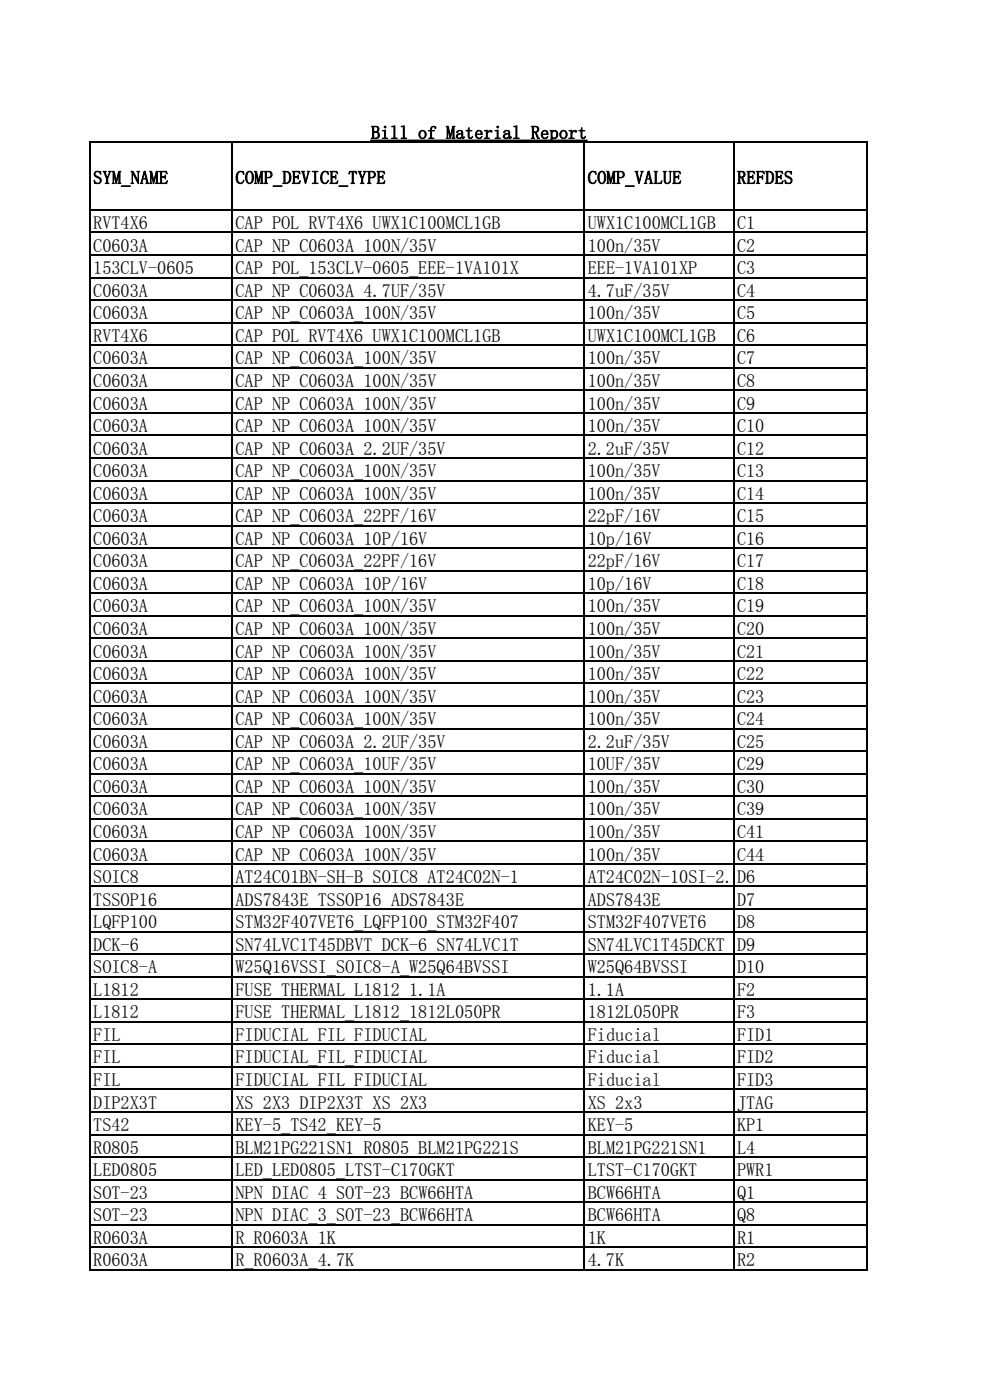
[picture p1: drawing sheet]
<svg xmlns="http://www.w3.org/2000/svg" width="210mm" height="297mm" viewBox="0 0 210 297" stroke-linecap="round" stroke-linejoin="round" font-family="sans-serif">
<defs><g id="words">
<g font-size="3.9">
<text x="78.7" y="29.4">Bill of Material Report</text>
<text x="19.8" y="39">SYM_NAME</text>
<text x="50" y="39">COMP_DEVICE_TYPE</text>
<text x="124.7" y="39">COMP_VALUE</text>
<text x="156.3" y="39">REFDES</text>
<text x="19.8" y="48.6">RVT4X6</text>
<text x="19.8" y="53.4">C0603A</text>
<text x="50" y="48.6">CAP POL_RVT4X6_UWX1C100MCL1GB</text>
<text x="50" y="53.4">CAP NP_C0603A_100N/35V</text>
<text x="124.7" y="48.6">UWX1C100MCL1GB</text>
<text x="124.7" y="53.4">100n/35V</text>
<text x="156.3" y="48.6">C1</text>
<text x="156.3" y="53.4">C2</text>
<text x="19.8" y="58.1">153CLV-0605</text>
<text x="50" y="58.1">CAP POL_153CLV-0605_EEE-1VA101X</text>
<text x="124.7" y="58.1">EEE-1VA101XP</text>
<text x="156.3" y="58.1">C3</text>
<text x="19.8" y="63">C0603A</text>
<text x="50" y="63">CAP NP_C0603A_4.7UF/35V</text>
<text x="124.7" y="63">4.7uF/35V</text>
<text x="156.3" y="63">C4</text>
<text x="19.8" y="67.8">C0603A</text>
<text x="50" y="67.8">CAP NP_C0603A_100N/35V</text>
<text x="124.7" y="67.8">100n/35V</text>
<text x="156.3" y="67.8">C5</text>
<text x="19.8" y="72.5">RVT4X6</text>
<text x="19.8" y="77.3">C0603A</text>
<text x="50" y="72.5">CAP POL_RVT4X6_UWX1C100MCL1GB</text>
<text x="50" y="77.3">CAP NP_C0603A_100N/35V</text>
<text x="124.7" y="72.5">UWX1C100MCL1GB</text>
<text x="124.7" y="77.3">100n/35V</text>
<text x="156.3" y="72.5">C6</text>
<text x="156.3" y="77.3">C7</text>
<text x="19.8" y="82.1">C0603A</text>
<text x="50" y="82.1">CAP NP_C0603A_100N/35V</text>
<text x="124.7" y="82.1">100n/35V</text>
<text x="156.3" y="82.1">C8</text>
<text x="19.8" y="86.9">C0603A</text>
<text x="50" y="86.9">CAP NP_C0603A_100N/35V</text>
<text x="124.7" y="86.9">100n/35V</text>
<text x="156.3" y="86.9">C9</text>
<text x="19.8" y="91.7">C0603A</text>
<text x="50" y="91.7">CAP NP_C0603A_100N/35V</text>
<text x="124.7" y="91.7">100n/35V</text>
<text x="156.3" y="91.7">C10</text>
<text x="19.8" y="96.4">C0603A</text>
<text x="19.8" y="101.2">C0603A</text>
<text x="50" y="96.4">CAP NP_C0603A_2.2UF/35V</text>
<text x="50" y="101.2">CAP NP_C0603A_100N/35V</text>
<text x="124.7" y="96.4">2.2uF/35V</text>
<text x="124.7" y="101.2">100n/35V</text>
<text x="156.3" y="96.4">C12</text>
<text x="156.3" y="101.2">C13</text>
<text x="19.8" y="106">C0603A</text>
<text x="50" y="106">CAP NP_C0603A_100N/35V</text>
<text x="124.7" y="106">100n/35V</text>
<text x="156.3" y="106">C14</text>
<text x="19.8" y="110.8">C0603A</text>
<text x="50" y="110.8">CAP NP_C0603A_22PF/16V</text>
<text x="124.7" y="110.8">22pF/16V</text>
<text x="156.3" y="110.8">C15</text>
<text x="19.8" y="115.6">C0603A</text>
<text x="50" y="115.6">CAP NP_C0603A_10P/16V</text>
<text x="124.7" y="115.6">10p/16V</text>
<text x="156.3" y="115.6">C16</text>
<text x="19.8" y="120.4">C0603A</text>
<text x="19.8" y="125.1">C0603A</text>
<text x="50" y="120.4">CAP NP_C0603A_22PF/16V</text>
<text x="50" y="125.1">CAP NP_C0603A_10P/16V</text>
<text x="124.7" y="120.4">22pF/16V</text>
<text x="124.7" y="125.1">10p/16V</text>
<text x="156.3" y="120.4">C17</text>
<text x="156.3" y="125.1">C18</text>
<text x="19.8" y="129.9">C0603A</text>
<text x="50" y="129.9">CAP NP_C0603A_100N/35V</text>
<text x="124.7" y="129.9">100n/35V</text>
<text x="156.3" y="129.9">C19</text>
<text x="19.8" y="134.7">C0603A</text>
<text x="50" y="134.7">CAP NP_C0603A_100N/35V</text>
<text x="124.7" y="134.7">100n/35V</text>
<text x="156.3" y="134.7">C20</text>
<text x="19.8" y="139.5">C0603A</text>
<text x="50" y="139.5">CAP NP_C0603A_100N/35V</text>
<text x="124.7" y="139.5">100n/35V</text>
<text x="156.3" y="139.5">C21</text>
<text x="19.8" y="144.3">C0603A</text>
<text x="19.8" y="149">C0603A</text>
<text x="50" y="144.3">CAP NP_C0603A_100N/35V</text>
<text x="50" y="149">CAP NP_C0603A_100N/35V</text>
<text x="124.7" y="144.3">100n/35V</text>
<text x="124.7" y="149">100n/35V</text>
<text x="156.3" y="144.3">C22</text>
<text x="156.3" y="149">C23</text>
<text x="19.8" y="153.8">C0603A</text>
<text x="50" y="153.8">CAP NP_C0603A_100N/35V</text>
<text x="124.7" y="153.8">100n/35V</text>
<text x="156.3" y="153.8">C24</text>
<text x="19.8" y="158.6">C0603A</text>
<text x="50" y="158.6">CAP NP_C0603A_2.2UF/35V</text>
<text x="124.7" y="158.6">2.2uF/35V</text>
<text x="156.3" y="158.6">C25</text>
<text x="19.8" y="163.4">C0603A</text>
<text x="50" y="163.4">CAP NP_C0603A_10UF/35V</text>
<text x="124.7" y="163.4">10UF/35V</text>
<text x="156.3" y="163.4">C29</text>
<text x="19.8" y="168.2">C0603A</text>
<text x="19.8" y="172.9">C0603A</text>
<text x="50" y="168.2">CAP NP_C0603A_100N/35V</text>
<text x="50" y="172.9">CAP NP_C0603A_100N/35V</text>
<text x="124.7" y="168.2">100n/35V</text>
<text x="124.7" y="172.9">100n/35V</text>
<text x="156.3" y="168.2">C30</text>
<text x="156.3" y="172.9">C39</text>
<text x="19.8" y="177.7">C0603A</text>
<text x="50" y="177.7">CAP NP_C0603A_100N/35V</text>
<text x="124.7" y="177.7">100n/35V</text>
<text x="156.3" y="177.7">C41</text>
<text x="19.8" y="182.6">C0603A</text>
<text x="50" y="182.6">CAP NP_C0603A_100N/35V</text>
<text x="124.7" y="182.6">100n/35V</text>
<text x="156.3" y="182.6">C44</text>
<text x="19.8" y="187.3">SOIC8</text>
<text x="50" y="187.3">AT24C01BN-SH-B_SOIC8_AT24C02N-1</text>
<text x="124.7" y="187.3">AT24C02N-10SI-2.</text>
<text x="155.7" y="187.3">7D6</text>
<text x="19.8" y="192.1">TSSOP16</text>
<text x="19.8" y="196.9">LQFP100</text>
<text x="50" y="192.1">ADS7843E_TSSOP16_ADS7843E</text>
<text x="50" y="196.9">STM32F407VET6_LQFP100_STM32F407</text>
<text x="124.7" y="192.1">ADS7843E</text>
<text x="124.7" y="196.9">STM32F407VET6</text>
<text x="156.3" y="192.1">D7</text>
<text x="156.3" y="196.9">D8</text>
<text x="19.8" y="201.6">DCK-6</text>
<text x="50" y="201.6">SN74LVC1T45DBVT_DCK-6_SN74LVC1T</text>
<text x="124.7" y="201.6">SN74LVC1T45DCKT</text>
<text x="156.3" y="201.6">D9</text>
<text x="19.8" y="206.5">SOIC8-A</text>
<text x="50" y="206.5">W25Q16VSSI_SOIC8-A_W25Q64BVSSI</text>
<text x="124.7" y="206.5">W25Q64BVSSI</text>
<text x="156.3" y="206.5">D10</text>
<text x="19.8" y="211.3">L1812</text>
<text x="50" y="211.3">FUSE THERMAL_L1812_1.1A</text>
<text x="124.7" y="211.3">1.1A</text>
<text x="156.3" y="211.3">F2</text>
<text x="19.8" y="216">L1812</text>
<text x="19.8" y="220.8">FIL</text>
<text x="50" y="216">FUSE THERMAL_L1812_1812L050PR</text>
<text x="50" y="220.8">FIDUCIAL_FIL_FIDUCIAL</text>
<text x="124.7" y="216">1812L050PR</text>
<text x="124.7" y="220.8">Fiducial</text>
<text x="156.3" y="216">F3</text>
<text x="156.3" y="220.8">FID1</text>
<text x="19.8" y="225.6">FIL</text>
<text x="50" y="225.6">FIDUCIAL_FIL_FIDUCIAL</text>
<text x="124.7" y="225.6">Fiducial</text>
<text x="156.3" y="225.6">FID2</text>
<text x="19.8" y="230.4">FIL</text>
<text x="50" y="230.4">FIDUCIAL_FIL_FIDUCIAL</text>
<text x="124.7" y="230.4">Fiducial</text>
<text x="156.3" y="230.4">FID3</text>
<text x="19.8" y="235.2">DIP2X3T</text>
<text x="19.8" y="240">TS42</text>
<text x="50" y="235.2">XS_2X3_DIP2X3T_XS_2X3</text>
<text x="50" y="240">KEY-5_TS42_KEY-5</text>
<text x="124.7" y="235.2">XS_2x3</text>
<text x="124.7" y="240">KEY-5</text>
<text x="156.3" y="235.2">JTAG</text>
<text x="156.3" y="240">KP1</text>
<text x="19.8" y="244.7">R0805</text>
<text x="50" y="244.7">BLM21PG221SN1_R0805_BLM21PG221S</text>
<text x="124.7" y="244.7">BLM21PG221SN1</text>
<text x="156.3" y="244.7">L4</text>
<text x="19.8" y="249.5">LED0805</text>
<text x="50" y="249.5">LED_LED0805_LTST-C170GKT</text>
<text x="124.7" y="249.5">LTST-C170GKT</text>
<text x="156.3" y="249.5">PWR1</text>
<text x="19.8" y="254.3">SOT-23</text>
<text x="50" y="254.3">NPN DIAC_4_SOT-23_BCW66HTA</text>
<text x="124.7" y="254.3">BCW66HTA</text>
<text x="156.3" y="254.3">Q1</text>
<text x="19.8" y="259.1">SOT-23</text>
<text x="19.8" y="263.9">R0603A</text>
<text x="50" y="259.1">NPN DIAC_3_SOT-23_BCW66HTA</text>
<text x="50" y="263.9">R_R0603A_1K</text>
<text x="124.7" y="259.1">BCW66HTA</text>
<text x="124.7" y="263.9">1K</text>
<text x="156.3" y="259.1">Q8</text>
<text x="156.3" y="263.9">R1</text>
<text x="19.8" y="268.6">R0603A</text>
<text x="50" y="268.6">R_R0603A_4.7K</text>
<text x="124.7" y="268.6">4.7K</text>
<text x="156.3" y="268.6">R2</text>
</g>
</g></defs>
<path d="M78.7 29.8h45.8" fill="none" stroke="#000" stroke-width=".3"/>
<g fill="none" stroke="#000" stroke-width=".34">
<path d="M18.9 30.2h165.1M19 30v239.5M49.2 30v239.5M124 30v239.5M155.6 30v239.5M183.9 30v239.5M18.9 44.5h165.1M18.9 49.3h165.1M18.9 54.1h165.1M18.9 58.9h165.1M18.9 63.7h165.1M18.9 68.5h165.1"/>
<path d="M18.9 73.2h165.1M18.9 78h165.1M18.9 82.8h165.1M18.9 87.6h165.1M18.9 92.4h165.1M18.9 97.2h165.1M18.9 101.9h165.1M18.9 106.7h165.1M18.9 111.5h165.1M18.9 116.3h165.1M18.9 121.1h165.1M18.9 125.9h165.1"/>
<path d="M18.9 130.6h165.1M18.9 135.4h165.1M18.9 140.2h165.1M18.9 145h165.1M18.9 149.8h165.1M18.9 154.6h165.1M18.9 159.3h165.1M18.9 164.1h165.1M18.9 168.9h165.1M18.9 173.7h165.1M18.9 178.5h165.1M18.9 183.3h165.1"/>
<path d="M18.9 188h165.1M18.9 192.8h165.1M18.9 197.6h165.1M18.9 202.4h165.1M18.9 207.2h165.1M18.9 212h165.1M18.9 216.7h165.1M18.9 221.5h165.1M18.9 226.3h165.1M18.9 231.1h165.1M18.9 235.9h165.1M18.9 240.7h165.1"/>
<path d="M18.9 245.4h165.1M18.9 250.2h165.1M18.9 255h165.1M18.9 259.8h165.1M18.9 264.6h165.1M18.9 269.4h165.1"/>
</g>
<use href="#words"/>
</svg>
